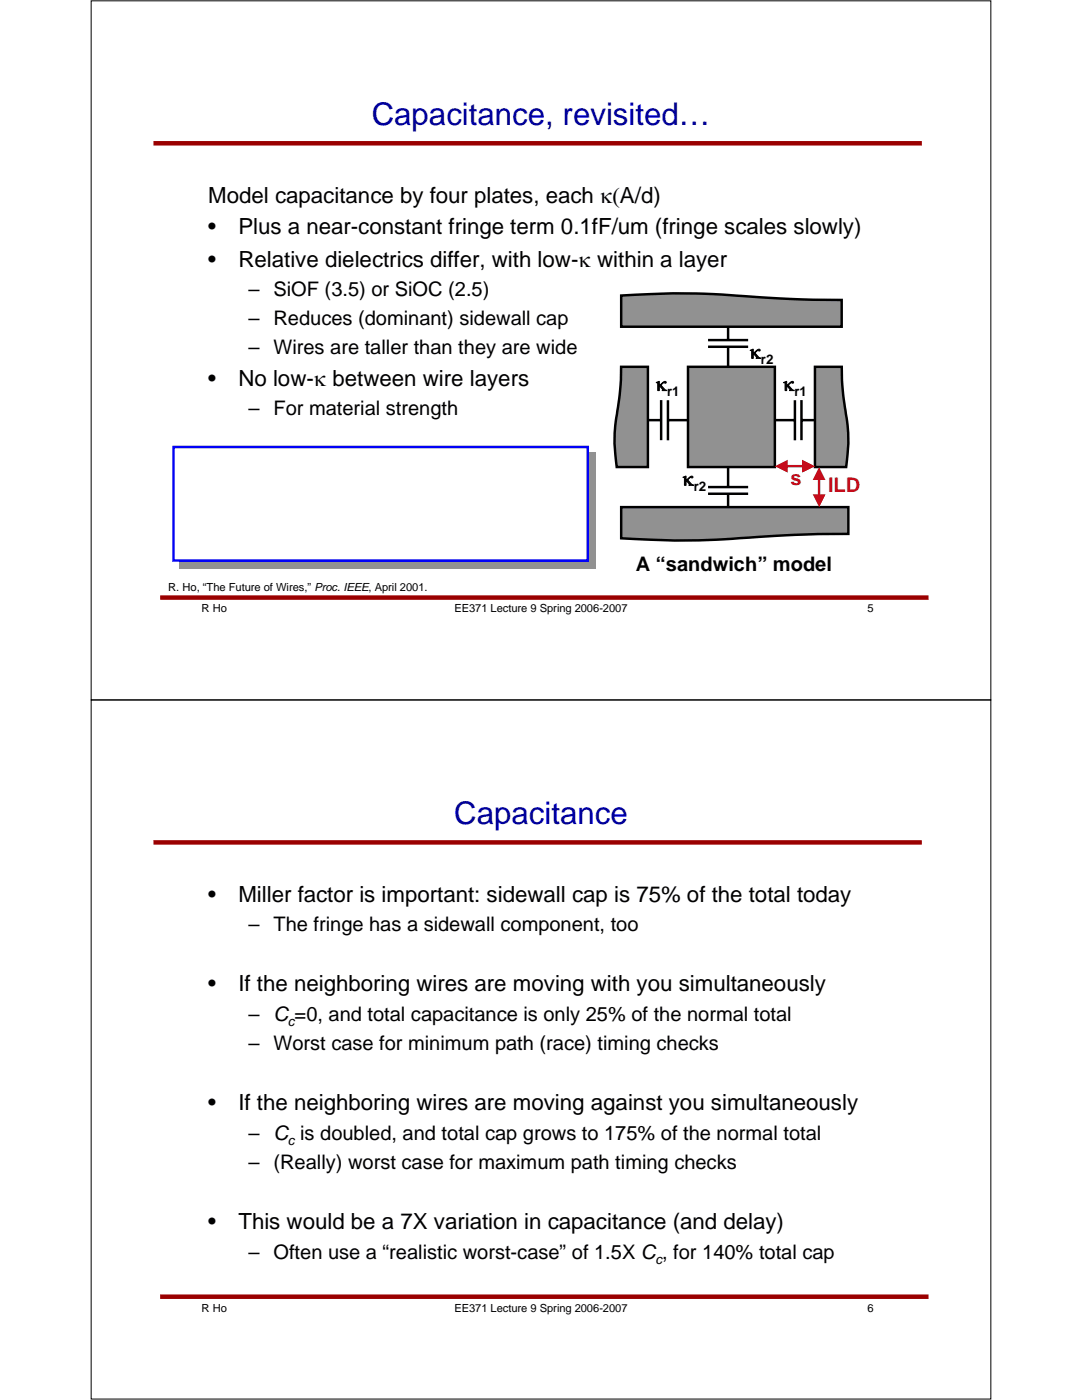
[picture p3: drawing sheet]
<svg xmlns="http://www.w3.org/2000/svg" width="216mm" height="279mm" viewBox="0 0 216 279" stroke-linecap="round" stroke-linejoin="round" font-family="sans-serif">
<defs><g id="words">
<g font-size="6.2" fill="#00009a">
<text x="74.2" y="24.9">Capacitance, revisited…</text>
<text x="90.6" y="164.4">Capacitance</text>
</g>
<g font-size="4.4">
<text x="41.6" y="40.4">Model capacitance by four plates, each κ(A/d)</text>
<text x="41.6" y="46.8">•</text>
<text x="47.6" y="46.8">Plus a near-constant fringe term 0.1fF/um (fringe scales slowly)</text>
<text x="41.6" y="53.2">•</text>
<text x="47.6" y="53.2">Relative dielectrics differ, with low-κ within a layer</text>
<text x="41.6" y="77">•</text>
<text x="47.6" y="77">No low-κ between wire layers</text>
<text x="41.6" y="179.9">•</text>
<text x="47.6" y="179.9">Miller factor is important: sidewall cap is 75% of the total today</text>
<text x="41.6" y="197.9">•</text>
<text x="47.6" y="197.9">If the neighboring wires are moving with you simultaneously</text>
<text x="41.6" y="221.6">•</text>
<text x="47.6" y="221.6">If the neighboring wires are moving against you simultaneously</text>
<text x="41.6" y="245.3">•</text>
<text x="47.6" y="245.3">This would be a 7X variation in capacitance (and delay)</text>
</g>
<g font-size="4">
<text x="49.6" y="59">– SiOF (3.5) or SiOC (2.5)</text>
<text x="49.6" y="64.8">– Reduces (dominant) sidewall cap</text>
<text x="49.6" y="70.6">– Wires are taller than they are wide</text>
<text x="149.6" y="71.5">κ</text>
<text x="130.9" y="78">κ</text>
<text x="156.3" y="78">κ</text>
<text x="49.6" y="82.8">– For material strength</text>
<text x="136.2" y="96.9">κ</text>
<text x="126.9" y="113.9">A “sandwich” model</text>
<text x="49.6" y="185.8">– The fringe has a sidewall component, too</text>
<text x="49.6" y="203.7">– C =0, and total capacitance is only 25% of the normal total</text>
<text x="49.6" y="209.5">– Worst case for minimum path (race) timing checks</text>
<text x="49.6" y="227.5">– C is doubled, and total cap grows to 175% of the normal total</text>
<text x="49.6" y="233.2">– (Really) worst case for maximum path timing checks</text>
<text x="49.6" y="251.2">– Often use a “realistic worst-case” of 1.5X C , for 140% total cap</text>
</g>
<g font-size="4" fill="#fc0128">
<text x="157.7" y="96.8">s</text>
<text x="165.2" y="98.1">ILD</text>
</g>
<g font-size="2.7">
<text x="151.8" y="72.6">r2</text>
<text x="133.1" y="79.1">r1</text>
<text x="158.5" y="79.1">r1</text>
<text x="138.4" y="98">r2</text>
<text x="57.5" y="204.8">c</text>
<text x="57.5" y="228.6">c</text>
<text x="130.8" y="252.3">c</text>
</g>
<g font-size="2.2">
<text x="33.6" y="118">R. Ho, “The Future of Wires,” Proc. IEEE, April 2001.</text>
<text x="40.2" y="122.2">R Ho</text>
<text x="90.7" y="122.2">EE371 Lecture 9 Spring 2006-2007</text>
<text x="173.1" y="122.2">5</text>
<text x="40.2" y="261.7">R Ho</text>
<text x="90.7" y="261.7">EE371 Lecture 9 Spring 2006-2007</text>
<text x="173.1" y="261.7">6</text>
</g>
</g></defs>
<path d="M30.6 28.6h153.3M32 119.3h153.3" fill="none" stroke="#9a0000" stroke-width=".89" stroke-linecap="butt"/>
<g fill="#919191" stroke="#000" stroke-width=".49">
<path d="M137.3 73.2h17.3v20h-17.3z" fill-rule="evenodd"/>
<path d="M123.9 101.2h45.4v5.4l-11.3 .2-13.4 .8-5.6 .2-4.4 .1-10.7-.5z" fill-rule="evenodd"/>
<path d="M123.9 59l10.4-.5 4.3 .1 5.4 .2 12.9 .8 11 .3v5.3h-44z" fill-rule="evenodd"/>
<path d="M123.9 73.2h5.4v20h-6.2a36.9 36.9 0 0 1 .4-13.5l.4-3.4z" fill-rule="evenodd"/>
<path d="M162.6 73.2h5.4l.2 5.1 .5 3.7a31.7 31.7 0 0 1 .1 11.2h-6.2z" fill-rule="evenodd"/>
</g>
<g fill="none" stroke="#000" stroke-width=".49">
<path d="M131.9 79.8v8M133.3 79.9v8M141.3 67.9h8M141.3 69.2h8M145.3 65.2v2.7M145.3 69.2v4M158.6 79.9v8M159.9 79.8v8M129.3 83.8h2.6M133.3 83.8h4M141.3 98.5h8M141.3 97.2h8"/>
<path d="M145.3 93.2v4M145.3 98.5v2.7M154.6 83.8h4M159.9 83.8h2.7"/>
</g>
<path d="M157.2 93h2.9" fill="none" stroke="#fc0128" stroke-width=".49"/>
<g fill="#fc0128">
<path d="M154.6 93l2.6-1.2v2.5z"/>
<path d="M160 91.8l2.6 1.2-2.6 1.3z"/>
</g>
<path d="M163.4 95.8v2.9" fill="none" stroke="#fc0128" stroke-width=".49"/>
<g fill="#fc0128">
<path d="M163.4 93.2l1.3 2.6h-2.5z"/>
<path d="M162.2 98.6h2.5l-1.3 2.6z"/>
</g>
<path d="M35.7 90.3h83.2v23.2h-83.2z" fill="#919191"/>
<path d="M34.6 89.2h82.7v22.7h-82.7z" fill-rule="evenodd" fill="#fff" stroke="#00f" stroke-width=".49"/>
<path d="M36 90.6h79.7v19.6h-79.7z" fill="#fff"/>
<path d="M18.2 .2h179.5v139.5h-179.5z" fill="none" stroke="#000" stroke-width=".2"/>
<path d="M28 149.5h159.9v119.9h-159.9z" fill="#fff"/>
<path d="M30.6 168.1h153.3M32 258.8h153.3" fill="none" stroke="#9a0000" stroke-width=".89" stroke-linecap="butt"/>
<path d="M18.2 139.7h179.5v139.5h-179.5z" fill="none" stroke="#000" stroke-width=".2"/>
<use href="#words"/>
</svg>
